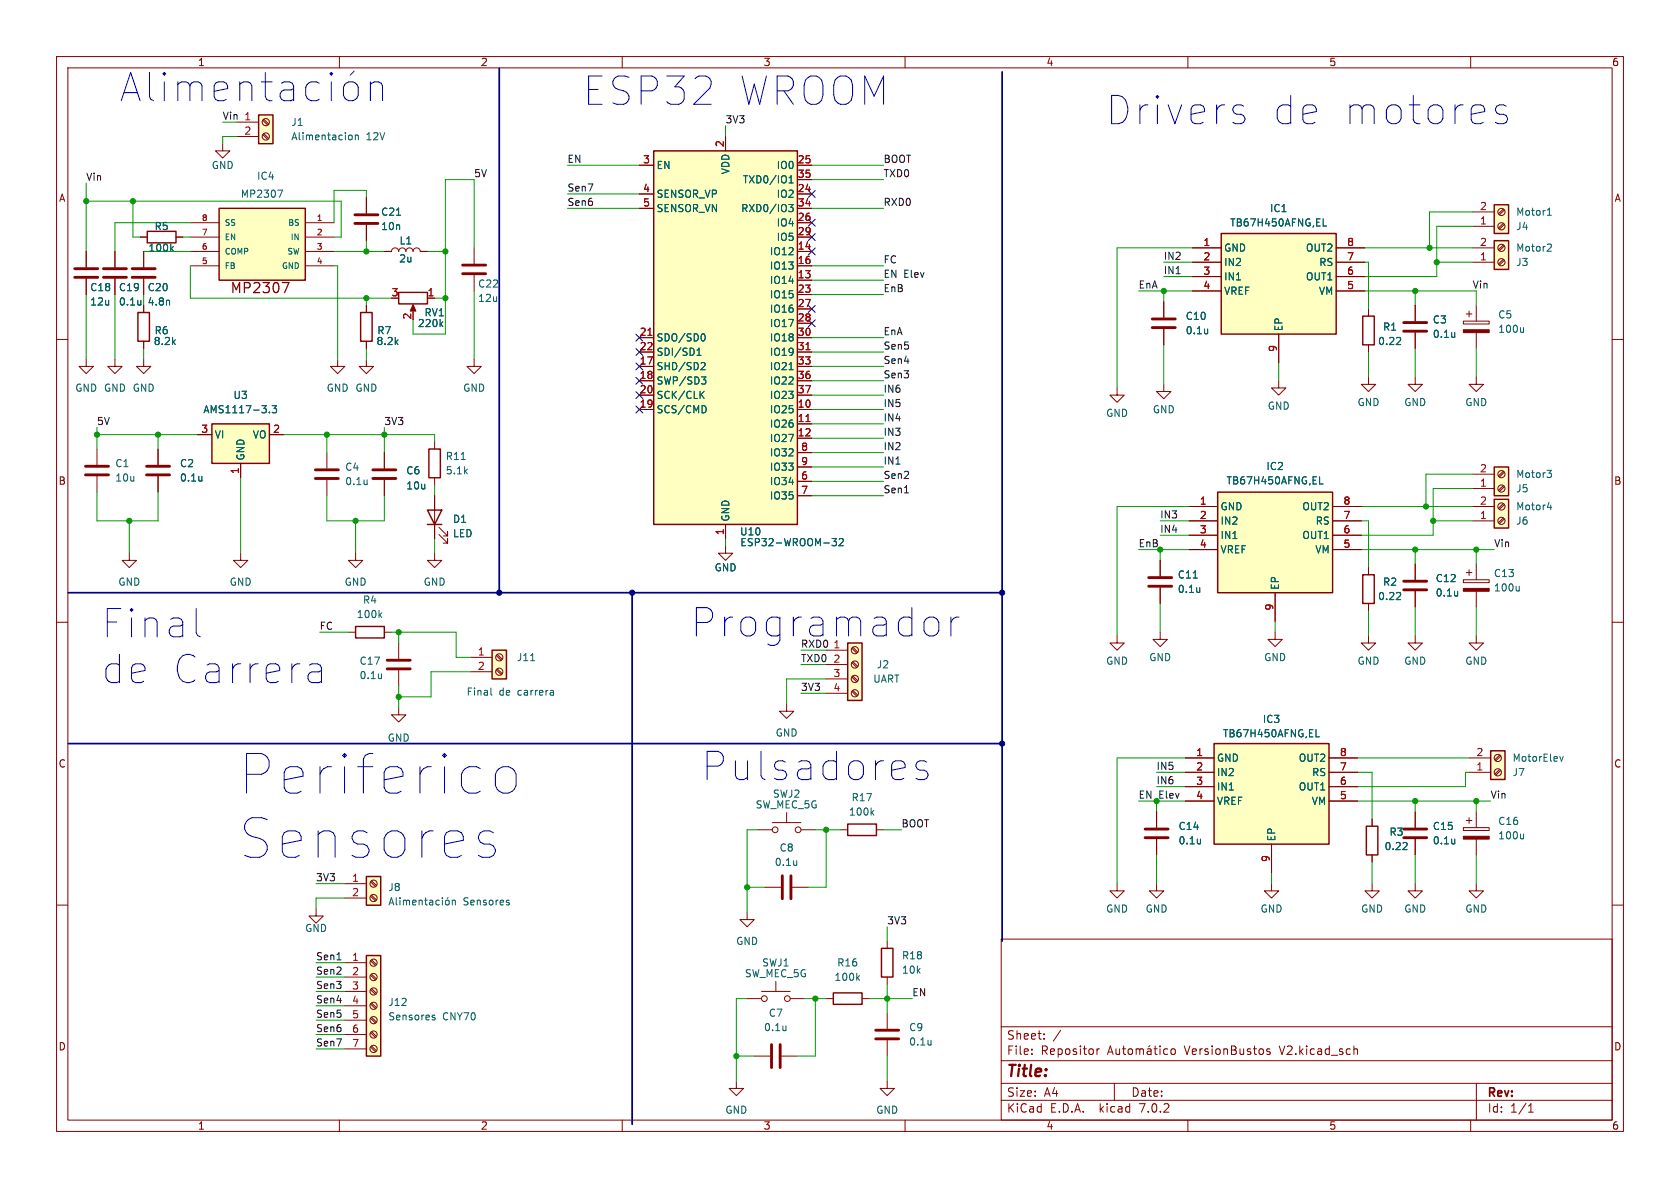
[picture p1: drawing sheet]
<svg xmlns="http://www.w3.org/2000/svg" width="297mm" height="210mm" viewBox="0 0 297 210" stroke-linecap="round" stroke-linejoin="round" font-family="sans-serif">
<defs><g id="words">
<g font-size="9.7" fill="#0000c2">
<text x="41.9" y="141.1">Periferico</text>
<text x="41.9" y="152.4">Sensores</text>
</g>
<g font-size="7" fill="#0000c2">
<text x="102.9" y="19.1">ESP32</text>
<text x="129.9" y="19.1">WROOM</text>
<text x="195.3" y="22.5">Drivers</text>
<text x="224.2" y="22.5">de motores</text>
<text x="17.8" y="113.2">Final</text>
<text x="17.8" y="121.3">de Carrera</text>
<text x="123.8" y="138.4">Pulsadores</text>
</g>
<text font-size="7" fill="#009600" x="121.9" y="113">Programador</text>
<text font-size="2.8" fill="#840000" x="178" y="190.8">Title:</text>
<text font-size="2.5" fill="#840000" x="40.7" y="52.1">MP2307</text>
<g font-size="2.1" fill="#840000">
<text x="178" y="183.9">Sheet:</text>
<text x="186.2" y="183.9">/</text>
<text x="178" y="186.6">File:</text>
<text x="184" y="186.6">Repositor</text>
<text x="209.5" y="186.6">VersionBustos</text>
<text x="226.3" y="186.6">V2.kicad_sch</text>
<text x="178" y="196.8">KiCad</text>
<text x="178" y="194">Size:</text>
<text x="184.6" y="194">A4</text>
<text x="185.7" y="196.8">E.D.A.</text>
<text x="194.4" y="196.8">kicad</text>
<text x="200" y="194">Date:</text>
<text x="201.5" y="196.8">7.0.2</text>
<text x="263" y="194.2">Rev:</text>
<text x="263" y="196.8">Id:</text>
<text x="267" y="196.8">1/1</text>
</g>
<g font-size="1.8" fill="#840000">
<text x="35" y="11.8">1</text>
<text x="85" y="11.8">2</text>
<text x="135" y="11.8">3</text>
<text x="185" y="11.8">4</text>
<text x="235" y="11.8">5</text>
<text x="285" y="11.8">6</text>
<text x="10.4" y="35.8">A</text>
<text x="285.4" y="35.8">A</text>
<text x="10.3" y="85.8">B</text>
<text x="285.3" y="85.8">B</text>
<text x="10.3" y="135.8">C</text>
<text x="285.3" y="135.8">C</text>
<text x="10.3" y="185.8">D</text>
<text x="285.3" y="185.8">D</text>
<text x="35" y="199.8">1</text>
<text x="85" y="199.8">2</text>
<text x="135" y="199.8">3</text>
<text x="185" y="199.8">4</text>
<text x="235" y="199.8">5</text>
<text x="285" y="199.8">6</text>
</g>
<text font-size="1.8" fill="#009600" x="39.4" y="21.2">Vin 1</text>
<g font-size="1.8" fill="#a90000">
<text x="43.1" y="23.9">2</text>
<text x="113.6" y="29">3</text>
<text x="128" y="26.1" transform="rotate(-90 128 26.1)">2</text>
<text x="141" y="29">25</text>
<text x="113.6" y="34">4</text>
<text x="141" y="34">24</text>
<text x="141" y="31.5">35</text>
<text x="113.6" y="36.6">5</text>
<text x="141" y="39.1">26</text>
<text x="141" y="41.7">29</text>
<text x="141" y="36.6">34</text>
<text x="261.6" y="39.8">1</text>
<text x="261.6" y="37.2">2</text>
<text x="141" y="44.2">14</text>
<text x="141" y="46.7">16</text>
<text x="212.7" y="43.6">1</text>
<text x="212.7" y="46.1">2</text>
<text x="238.1" y="46.1">7</text>
<text x="238.1" y="43.6">8</text>
<text x="261.6" y="46.1">1</text>
<text x="261.6" y="43.6">2</text>
<text x="69.2" y="52.5">3</text>
<text x="75.5" y="52.5">1</text>
<text x="141" y="49.3">13</text>
<text x="141" y="51.8">23</text>
<text x="212.7" y="48.6">3</text>
<text x="212.7" y="51.2">4</text>
<text x="238.1" y="51.2">5</text>
<text x="238.1" y="48.6">6</text>
<text x="72.8" y="56.5" transform="rotate(-90 72.8 56.5)">2</text>
<text x="113" y="59.4">21</text>
<text x="141" y="54.4">27</text>
<text x="141" y="56.9">28</text>
<text x="141" y="59.4">30</text>
<text x="113" y="64.5">17</text>
<text x="113" y="62">22</text>
<text x="141" y="62">31</text>
<text x="141" y="64.5">33</text>
<text x="225.8" y="62.3" transform="rotate(-90 225.8 62.3)">9</text>
<text x="113" y="67.1">18</text>
<text x="113" y="69.6">20</text>
<text x="141" y="67.1">36</text>
<text x="141" y="69.6">37</text>
<text x="35.5" y="76.6">3</text>
<text x="48.2" y="76.6">2</text>
<text x="113" y="72.1">19</text>
<text x="141" y="72.1">10</text>
<text x="141" y="74.7">11</text>
<text x="141" y="77.2">12</text>
<text x="42.3" y="83.9" transform="rotate(-90 42.3 83.9)">1</text>
<text x="141.6" y="79.8">8</text>
<text x="141.6" y="82.3">9</text>
<text x="261.6" y="83.6">2</text>
<text x="141.6" y="84.8">6</text>
<text x="141.6" y="87.4">7</text>
<text x="212.1" y="89.3">1</text>
<text x="237.5" y="89.3">8</text>
<text x="261.6" y="86.1">1</text>
<text x="261.6" y="89.3">2</text>
<text x="128" y="94.6" transform="rotate(-90 128 94.6)">1</text>
<text x="212.1" y="91.8">2</text>
<text x="212.1" y="94.4">3</text>
<text x="237.5" y="94.4">6</text>
<text x="237.5" y="91.8">7</text>
<text x="261.6" y="91.8">1</text>
<text x="212.1" y="96.9">4</text>
<text x="237.5" y="96.9">5</text>
<text x="225.2" y="108" transform="rotate(-90 225.2 108)">9</text>
<text x="84.4" y="116">1</text>
<text x="84.4" y="118.5">2</text>
<text x="147.3" y="114.7">1</text>
<text x="147.3" y="117.2">2</text>
<text x="147.3" y="119.8">3</text>
<text x="147.3" y="122.3">4</text>
<text x="211.4" y="133.7">1</text>
<text x="211.4" y="136.3">2</text>
<text x="236.8" y="136.3">7</text>
<text x="236.8" y="133.7">8</text>
<text x="261" y="136.3">1</text>
<text x="261" y="133.7">2</text>
<text x="211.4" y="138.8">3</text>
<text x="211.4" y="141.4">4</text>
<text x="236.8" y="141.4">5</text>
<text x="236.8" y="138.8">6</text>
<text x="62.2" y="156">1</text>
<text x="224.5" y="152.4" transform="rotate(-90 224.5 152.4)">9</text>
<text x="62.2" y="158.5">2</text>
<text x="62.2" y="169.9">1</text>
<text x="62.2" y="172.5">2</text>
<text x="62.2" y="175">3</text>
<text x="62.2" y="177.5">4</text>
<text x="62.2" y="180.1">5</text>
<text x="62.2" y="182.6">6</text>
<text x="62.2" y="185.2">7</text>
</g>
<g font-size="1.8" fill="#006464">
<text x="51.4" y="22.4">J1</text>
<text x="51.4" y="25">Alimentacion</text>
<text x="64.7" y="25">12V</text>
<text x="37.4" y="30">GND</text>
<text x="42.5" y="35.1">MP2307</text>
<text x="45.4" y="31.9">IC4</text>
<text x="116.1" y="30">EN</text>
<text x="116.1" y="35.1">SENSOR_VP</text>
<text x="129.1" y="30.9" transform="rotate(-90 129.1 30.9)">VDD</text>
<text x="131.2" y="32.6">TXD0/IO1</text>
<text x="137.2" y="35.1">IO2</text>
<text x="137.2" y="30">IO0</text>
<text x="27.3" y="40.8">R5</text>
<text x="67.3" y="38.3">C21</text>
<text x="67.3" y="40.8">10n</text>
<text x="116.1" y="37.7">SENSOR_VN</text>
<text x="130.9" y="37.7">RXD0/IO3</text>
<text x="137.2" y="40.2">IO4</text>
<text x="217.4" y="40.2">TB67H450AFNG,EL</text>
<text x="224.5" y="37.7">IC1</text>
<text x="268" y="40.8">J4</text>
<text x="268" y="38.3">Motor1</text>
<text x="26.2" y="44.6">100k</text>
<text x="70.5" y="46.5">2u</text>
<text x="70.6" y="43.4">L1</text>
<text x="136" y="45.3">IO12</text>
<text x="136" y="47.8">IO13</text>
<text x="137.2" y="42.7">IO5</text>
<text x="216.4" y="44.6">GND</text>
<text x="216.4" y="47.2">IN2</text>
<text x="230.7" y="44.6">OUT2</text>
<text x="233.1" y="47.2">RS</text>
<text x="268" y="47.2">J3</text>
<text x="268" y="44.6">Motor2</text>
<text x="15.9" y="51.6">C18</text>
<text x="21" y="51.6">C19</text>
<text x="26" y="51.6">C20</text>
<text x="84.5" y="51">C22</text>
<text x="84.5" y="53.5">12u</text>
<text x="136" y="50.4">IO14</text>
<text x="136" y="52.9">IO15</text>
<text x="216.4" y="49.7">IN1</text>
<text x="216.4" y="52.3">VREF</text>
<text x="230.7" y="49.7">OUT1</text>
<text x="233" y="52.3">VM</text>
<text x="15.9" y="54.2">12u</text>
<text x="21" y="54.2">0.1u</text>
<text x="26" y="54.2">4.8n</text>
<text x="27.3" y="59.2">R6</text>
<text x="66.6" y="59.2">R7</text>
<text x="73.8" y="58">220k</text>
<text x="75" y="56.1">RV1</text>
<text x="136" y="55.4">IO16</text>
<text x="136" y="58">IO17</text>
<text x="209.6" y="56.7">C10</text>
<text x="209.6" y="59.2">0.1u</text>
<text x="226.9" y="58.5" transform="rotate(-90 226.9 58.5)">EP</text>
<text x="244.4" y="58.6">R1</text>
<text x="253.2" y="57.3">C3</text>
<text x="253.2" y="59.9">0.1u</text>
<text x="264.8" y="56.5">C5</text>
<text x="264.8" y="59">100u</text>
<text x="27.1" y="61.2">8.2k</text>
<text x="66.5" y="61.2">8.2k</text>
<text x="116.1" y="65.6">SHD/SD2</text>
<text x="116.1" y="60.5">SDO/SD0</text>
<text x="116.1" y="63.1">SDI/SD1</text>
<text x="136" y="60.5">IO18</text>
<text x="136" y="63.1">IO19</text>
<text x="136" y="65.6">IO21</text>
<text x="243.6" y="61.2">0.22</text>
<text x="13.2" y="69.4">GND GND GND</text>
<text x="41.2" y="70.7">U3</text>
<text x="57.7" y="69.4">GND GND</text>
<text x="81.8" y="69.4">GND</text>
<text x="116.1" y="68.1">SWP/SD3</text>
<text x="116.1" y="70.7">SCK/CLK</text>
<text x="136" y="68.1">IO22</text>
<text x="136" y="70.7">IO23</text>
<text x="239.9" y="71.9">GND</text>
<text x="248.2" y="71.9">GND</text>
<text x="259" y="71.9">GND</text>
<text x="35.9" y="73.2">AMS1117-3.3</text>
<text x="38" y="77.7">VI</text>
<text x="44.6" y="77.7">VO</text>
<text x="116.1" y="73.2">SCS/CMD</text>
<text x="136" y="73.2">IO25</text>
<text x="136" y="75.8">IO26</text>
<text x="195.5" y="73.9">GND</text>
<text x="203.7" y="73.2">GND</text>
<text x="224.1" y="72.6">GND</text>
<text x="20.3" y="82.7">C1</text>
<text x="31.8" y="82.7">C2</text>
<text x="43.4" y="81.4" transform="rotate(-90 43.4 81.4)">GND</text>
<text x="61" y="83.4">C4</text>
<text x="78.7" y="81.5">R11</text>
<text x="136" y="78.3">IO27</text>
<text x="136" y="80.8">IO32</text>
<text x="136" y="83.4">IO33</text>
<text x="223.8" y="83.2">IC2</text>
<text x="20.3" y="85.3">10u</text>
<text x="31.8" y="85.3">0.1u</text>
<text x="61" y="85.9">0.1u</text>
<text x="71.8" y="84">C6</text>
<text x="71.8" y="86.7">10u</text>
<text x="78.7" y="84">5.1k</text>
<text x="136" y="85.9">IO34</text>
<text x="136" y="88.5">IO35</text>
<text x="216.8" y="85.8">TB67H450AFNG,EL</text>
<text x="268" y="87.2">J5</text>
<text x="268" y="84.6">Motor3</text>
<text x="80" y="92.6">D1</text>
<text x="80" y="95.1">LED</text>
<text x="129.1" y="92.2" transform="rotate(-90 129.1 92.2)">GND</text>
<text x="130.8" y="94.8">U10</text>
<text x="215.8" y="90.4">GND</text>
<text x="215.8" y="92.9">IN2</text>
<text x="215.8" y="95.4">IN1</text>
<text x="230.1" y="95.4">OUT1</text>
<text x="230.1" y="90.4">OUT2</text>
<text x="232.5" y="92.9">RS</text>
<text x="268" y="92.9">J6</text>
<text x="268" y="90.4">Motor4</text>
<text x="126.3" y="101.2">GND</text>
<text x="130.8" y="96.7">ESP32-WROOM-32</text>
<text x="215.8" y="98">VREF</text>
<text x="232.4" y="98">VM</text>
<text x="20.9" y="103.7">GND</text>
<text x="40.5" y="103.7">GND</text>
<text x="60.9" y="103.7">GND</text>
<text x="64.1" y="106.9">R4</text>
<text x="74.8" y="103.7">GND</text>
<text x="208.2" y="102.4">C11</text>
<text x="208.2" y="105">0.1u</text>
<text x="226.3" y="104.3" transform="rotate(-90 226.3 104.3)">EP</text>
<text x="243.6" y="106.2">0.22</text>
<text x="244.4" y="103.7">R2</text>
<text x="253.8" y="103.1">C12</text>
<text x="253.8" y="105.6">0.1u</text>
<text x="264" y="102.2">C13</text>
<text x="264" y="104.7">100u</text>
<text x="63" y="109.4">100k</text>
<text x="63.5" y="117.7">C17</text>
<text x="91.3" y="117">J11</text>
<text x="154.9" y="118.3">J2</text>
<text x="195.5" y="117.7">GND</text>
<text x="203.1" y="117">GND</text>
<text x="223.4" y="117">GND</text>
<text x="239.9" y="117.7">GND</text>
<text x="248.2" y="117.7">GND</text>
<text x="259" y="117.7">GND</text>
<text x="63.5" y="120.2">0.1u</text>
<text x="82.4" y="123.1">Final</text>
<text x="88.2" y="123.1">de</text>
<text x="91.5" y="123.1">carrera</text>
<text x="154.3" y="120.8">UART</text>
<text x="68.5" y="131.3">GND</text>
<text x="137.1" y="130.4">GND</text>
<text x="216.1" y="130.5">TB67H450AFNG,EL</text>
<text x="223.2" y="128">IC3</text>
<text x="215.1" y="134.8">GND</text>
<text x="215.1" y="137.4">IN2</text>
<text x="229.5" y="134.8">OUT2</text>
<text x="231.8" y="137.4">RS</text>
<text x="267.3" y="137.4">J7</text>
<text x="267.3" y="134.8">MotorElev</text>
<text x="133.5" y="143.1">SW_MEC_5G</text>
<text x="136.6" y="141.2">SWJ2</text>
<text x="150.5" y="141.8">R17</text>
<text x="215.1" y="139.9">IN1</text>
<text x="215.1" y="142.4">VREF</text>
<text x="229.5" y="139.9">OUT1</text>
<text x="231.8" y="142.4">VM</text>
<text x="150" y="144.3">100k</text>
<text x="208.3" y="146.9">C14</text>
<text x="208.3" y="149.4">0.1u</text>
<text x="225.6" y="148.7" transform="rotate(-90 225.6 148.7)">EP</text>
<text x="245.6" y="147.9">R3</text>
<text x="253.2" y="146.9">C15</text>
<text x="253.2" y="149.4">0.1u</text>
<text x="264.8" y="146">C16</text>
<text x="264.8" y="148.5">100u</text>
<text x="136.9" y="153.2">0.1u</text>
<text x="137.8" y="150.7">C8</text>
<text x="244.7" y="150.4">0.22</text>
<text x="68.6" y="157.7">J8</text>
<text x="81.8" y="160.2">Sensores</text>
<text x="195.5" y="161.5">GND</text>
<text x="202.5" y="161.5">GND</text>
<text x="222.8" y="161.5">GND</text>
<text x="240.6" y="161.5">GND</text>
<text x="248.2" y="161.5">GND</text>
<text x="259" y="161.5">GND</text>
<text x="53.9" y="164.9">GND</text>
<text x="130.1" y="167.2">GND</text>
<text x="131.6" y="172.9">SW_MEC_5G</text>
<text x="134.7" y="171">SWJ1</text>
<text x="147.5" y="173.5">100k</text>
<text x="148" y="171">R16</text>
<text x="159.4" y="169.7">R18</text>
<text x="159.4" y="172.3">10k</text>
<text x="68.6" y="178">J12</text>
<text x="135.9" y="179.9">C7</text>
<text x="68.6" y="180.5">Sensores</text>
<text x="78.2" y="180.5">CNY70</text>
<text x="135" y="182.4">0.1u</text>
<text x="160.7" y="182.4">C9</text>
<text x="160.7" y="185">0.1u</text>
<text x="128.2" y="197">GND</text>
<text x="154.8" y="197">GND</text>
</g>
<g font-size="1.8" fill="#0f0f0f">
<text x="128.3" y="21.9">3V3</text>
<text x="100.3" y="28.9">EN</text>
<text x="156.2" y="28.9">BOOT</text>
<text x="15.2" y="32">Vin</text>
<text x="83.8" y="31.4">5V</text>
<text x="100.3" y="33.9">Sen7</text>
<text x="156.2" y="31.4">TXD0</text>
<text x="100.3" y="36.5">Sen6</text>
<text x="156.2" y="36.5">RXD0</text>
<text x="156.2" y="46.6">FC</text>
<text x="205.7" y="46">IN2</text>
<text x="156.2" y="49.2">EN Elev</text>
<text x="156.2" y="51.7">EnB</text>
<text x="201.3" y="51.1">EnA</text>
<text x="205.7" y="48.5">IN1</text>
<text x="260.3" y="51.1">Vin</text>
<text x="156.2" y="59.3">EnA</text>
<text x="156.2" y="64.4">Sen4</text>
<text x="156.2" y="61.9">Sen5</text>
<text x="156.2" y="69.5">IN6</text>
<text x="156.2" y="67">Sen3</text>
<text x="17.1" y="75.2">5V</text>
<text x="67.9" y="75.2">3V3</text>
<text x="156.2" y="72">IN5</text>
<text x="156.2" y="74.6">IN4</text>
<text x="156.2" y="77.1">IN3</text>
<text x="156.2" y="82.2">IN1</text>
<text x="156.2" y="79.7">IN2</text>
<text x="156.2" y="84.7">Sen2</text>
<text x="156.2" y="87.3">Sen1</text>
<text x="205.1" y="94.3">IN4</text>
<text x="205.1" y="91.7">IN3</text>
<text x="201.3" y="96.8">EnB</text>
<text x="264.2" y="96.8">Vin</text>
<text x="56.5" y="111.4">FC</text>
<text x="141.6" y="117.1">TXD0</text>
<text x="141.6" y="114.6">RXD0</text>
<text x="141.6" y="122.2">3V3</text>
<text x="204.5" y="136.2">IN5</text>
<text x="201.3" y="141.3">EN Elev</text>
<text x="204.5" y="138.7">IN6</text>
<text x="263.5" y="141.3">Vin</text>
<text x="159.4" y="146.3">BOOT</text>
<text x="55.9" y="155.9">3V3</text>
<text x="156.8" y="163.5">3V3</text>
<text x="55.9" y="172.4">Sen2</text>
<text x="55.9" y="169.8">Sen1</text>
<text x="55.9" y="174.9">Sen3</text>
<text x="55.9" y="177.5">Sen4</text>
<text x="55.9" y="180">Sen5</text>
<text x="161.3" y="176.2">EN</text>
<text x="55.9" y="185.1">Sen7</text>
<text x="55.9" y="182.5">Sen6</text>
</g>
<g font-size="1.4" fill="#a90000">
<text x="35.6" y="41.7">7</text>
<text x="35.6" y="39.1">8</text>
<text x="55.9" y="39.1">1</text>
<text x="55.9" y="41.7">2</text>
<text x="35.6" y="46.7">5</text>
<text x="35.6" y="44.2">6</text>
<text x="55.9" y="44.2">3</text>
<text x="55.9" y="46.7">4</text>
</g>
<g font-size="1.4" fill="#006464">
<text x="39.8" y="40.1">SS</text>
<text x="50.8" y="40.1">BS</text>
<text x="39.8" y="47.7">FB</text>
<text x="39.8" y="45.1">COMP</text>
<text x="39.8" y="42.6">EN</text>
<text x="49.7" y="47.7">GND</text>
<text x="50.7" y="45.1">SW</text>
<text x="51.2" y="42.6">IN</text>
</g>
</g></defs>
<g fill="none" stroke="#840000" stroke-width=".18">
<path d="M10 10h277v190h-277zM12 12h273v186h-273zM60 10v2M110 10v2M160 10v2M210 10v2M260 10v2M33.7 39.4h5M39.4 25.4v1.3h1.2l-1.2 1.2-1.3-1.2h1.3M41.9 21.6h3.8M41.9 24.1h3.8M46.5 23.8l.8 .8"/>
<path d="M46.5 21.3l.8 .8M46.6 23.6l.9 .9M46.6 21.1l.9 .8M54 39.4h5.1M64.8 34.9v2.8M64.8 39.8v2.7M113 34.3h2.6M113 29.2h2.6M113 36.8h2.6M128.3 24.1v2.6M141 39.4h2.5M141 34.3h2.5"/>
<path d="M141 29.2h2.5M141 36.8h2.5M141 31.8h2.5M260.3 37.5h3.9M265.8 37l-.9 .8M265.8 39.5l-.9 .8M265.9 37.1l-.8 .9M265.9 39.7l-.8 .8M10 60h2M15.2 44.5v2.7M15.2 49.3v2.8M20.3 44.5v2.7"/>
<path d="M20.3 49.3v2.8M24.8 41.9h1.2M25.4 44.5v2.7M25.4 49.3v2.8M25.4 54v1.2M31.1 41.9h1.3M33.7 41.9h5M33.7 44.5h5M33.7 47h5M54 41.9h5.1M54 44.5h5.1M54 47h5.1"/>
<path d="M64.8 54v1.2M67.9 44.5h1.3a.64 .64 0 0 1 .6-.7 .64 .64 0 0 1 .7 .7 .64 .64 0 0 1 .6-.7 .64 .64 0 0 1 .7 .7 .64 .64 0 0 1 .6-.7 .64 .64 0 0 1 .6 .7 .64 .64 0 0 1 .7-.7 .64 .64 0 0 1 .6 .7h1.3M73 54.2v1M75.6 52.7h1.2M83.8 43.8v2.8M83.8 48.6v2.8M113 59.7h2.6M141 41.9h2.5M141 44.5h2.5M141 47h2.5M141 49.5h2.5M141 59.7h2.5"/>
<path d="M141 52.1h2.5M141 54.6h2.5M141 57.2h2.5M205.7 53.3v2.8M205.7 58.2v2.8M210.8 46.4h5.1M210.8 43.8h5.1M210.8 48.9h5.1M210.8 51.4h5.1M226.1 59.1v5M236.2 46.4h5.1M236.2 43.8h5.1"/>
<path d="M236.2 48.9h5.1M236.2 51.4h5.1M241.9 54.6v1.3M250.2 54v2.8M250.2 58.8v2.8M258.7 56.8h4.6v.5h-4.6zM259.2 55.5h1M259.7 55v1M260.3 46.4h3.9M260.3 43.8h3.9M260.3 40h3.9M261 54v2.8"/>
<path d="M261 58.8v2.8M265.8 43.3l-.9 .8M265.8 45.8l-.9 .9M265.9 43.5l-.8 .8M265.9 46l-.8 .9M285 60h2M15.2 63.5v1.3h1.3l-1.3 1.2-1.2-1.2h1.2M17.1 79.4v2.8M20.3 63.5v1.3h1.3l-1.3 1.2-1.3-1.2h1.3M25.4 63.5v1.3h1.3l-1.3 1.2-1.3-1.2h1.3M25.4 60.3v1.3M27.9 79.4v2.8"/>
<path d="M34.9 76.8h2.6M47.6 76.8h2.6M59.7 63.5v1.3h1.3l-1.3 1.2-1.3-1.2h1.3M64.8 63.5v1.3h1.2l-1.2 1.2-1.3-1.2h1.3M64.8 60.3v1.3M76.8 78.1v1.3M83.8 63.5v1.3h1.3l-1.3 1.2-1.3-1.2h1.3M113 72.4h2.6M113 64.8h2.6M113 67.3h2.6M113 69.9h2.6M113 62.2h2.6"/>
<path d="M141 72.4h2.5M141 74.9h2.5M141 77.5h2.5M141 64.8h2.5M141 67.3h2.5M141 69.9h2.5M141 62.2h2.5M197.5 68.6v1.3h1.3l-1.3 1.2-1.3-1.2h1.3M205.7 67.9v1.3h1.3l-1.3 1.3-1.2-1.3h1.2M226.1 67.3v1.3h1.2l-1.2 1.3-1.3-1.3h1.3M241.9 66.7v1.2h1.3l-1.3 1.3-1.2-1.3h1.2M241.9 61v1.2"/>
<path d="M250.2 66.7v1.2h1.3l-1.3 1.3-1.3-1.3h1.3M261 66.7v1.2h1.3l-1.3 1.3-1.3-1.3h1.3M17.1 84.2v2.8M22.9 97.8v1.3h1.2l-1.2 1.2-1.3-1.2h1.3M27.9 84.2v2.8M42.5 97.8v1.3h1.3l-1.3 1.2-1.2-1.2h1.2M42.5 81.9v2.6M57.8 80v2.8M57.8 84.8v2.8M62.9 97.8v1.3h1.2l-1.2 1.2-1.3-1.2h1.3M67.9 80v2.8M67.9 84.8v2.8"/>
<path d="M76.8 97.8v1.3h1.3l-1.3 1.2-1.2-1.2h1.2M76.8 84.5v1.2M76.8 87.6v7.7M77.6 94.5l1.5 1.5v-.7v.7h-.7M77.6 93.2l1.5 1.5v-.7v.7h-.7M128.3 96.5v1.3h1.2l-1.2 1.3-1.3-1.3h1.3M128.3 92.7v2.6M141 85.1h2.5M141 87.6h2.5M141 80h2.5M141 82.6h2.5M205.1 99.1v2.8"/>
<path d="M210.2 92.1h5.1M210.2 89.5h5.1M210.2 94.6h5.1M210.2 97.2h5.1M235.6 92.1h5.1M235.6 89.5h5.1M235.6 94.6h5.1M235.6 97.2h5.1M250.2 99.7v2.8M260.3 86.4h3.9M260.3 83.8h3.9M260.3 92.1h3.9"/>
<path d="M260.3 89.5h3.9M261 99.7v2.8M265.8 83.3l-.9 .9M265.8 85.9l-.9 .8M265.8 89l-.9 .9M265.8 91.6l-.9 .8M265.9 83.5l-.8 .8M265.9 86l-.8 .9M265.9 89.2l-.8 .8M265.9 91.7l-.8 .9M10 110h2M61.6 111.8h1.3"/>
<path d="M67.9 111.8h1.3M70.5 113.7v2.8M70.5 118.5v2.8M83.2 116.2h3.8M83.2 118.7h3.8M87.7 118.4l.9 .9M87.7 115.9l.9 .8M87.9 118.2l.9 .9M87.9 115.7l.9 .8M146 117.5h3.9M150.6 119.7l.9 .8M150.6 117.1l.9 .9"/>
<path d="M150.8 119.5l.8 .8M150.8 117l.8 .8M197.5 112.4v1.3h1.3l-1.3 1.2-1.3-1.2h1.3M205.1 111.8v1.2h1.3l-1.3 1.3-1.3-1.3h1.3M205.1 103.9v2.8M225.4 111.8v1.2h1.3l-1.3 1.3-1.2-1.3h1.2M225.4 104.8v5.1M241.9 112.4v1.3h1.3l-1.3 1.2-1.2-1.2h1.2M241.9 100.3v1.3M241.9 106.7v1.3M250.2 112.4v1.3h1.3l-1.3 1.2-1.3-1.2h1.3M250.2 104.5v2.8"/>
<path d="M258.7 102.5h4.6v.5h-4.6zM259.2 101.2h1M259.7 100.7v1M261 112.4v1.3h1.3l-1.3 1.2-1.3-1.2h1.3M261 104.5v2.8M285 110h2M70.5 125.1v1.3h1.3l-1.3 1.2-1.3-1.2h1.3M139.1 124.5v1.2h1.2l-1.2 1.3-1.3-1.3h1.3M146 120h3.9M146 122.6h3.9M150.6 122.2l.9 .9M150.8 122l.8 .9"/>
<path d="M209.5 134h5.1M209.5 136.5h5.1M209.5 139.1h5.1M234.9 134h5.1M234.9 136.5h5.1M234.9 139.1h5.1M259.7 134h3.8M259.7 136.5h3.8M265.1 133.5l-.8 .8M265.1 136l-.8 .9M265.3 133.7l-.9 .8M265.3 136.2l-.9 .8"/>
<path d="M10 160h2M61 156.2h3.8M61 158.8h3.8M65.5 158.4l.9 .9M65.5 155.9l.9 .8M65.7 158.2l.8 .9M65.7 155.7l.8 .8M134 146.7h2.5M135.3 156.8h2.7M136.5 145.4h5.1M139.1 143.6v1.8M140.1 156.8h2.8"/>
<path d="M141.6 146.7h2.5M148.6 146.7h1.3M154.9 146.7h1.3M197.5 156.2v1.3h1.3l-1.3 1.3-1.3-1.3h1.3M204.5 156.2v1.3h1.2l-1.2 1.3-1.3-1.3h1.3M204.5 143.5v2.8M204.5 148.3v2.8M209.5 141.6h5.1M224.8 156.2v1.3h1.3l-1.3 1.3-1.3-1.3h1.3M224.8 149.2v5.1M234.9 141.6h5.1M242.6 156.2v1.3h1.2l-1.2 1.3-1.3-1.3h1.3"/>
<path d="M242.6 144.8v1.3M242.6 151.1v1.3M250.2 156.2v1.3h1.3l-1.3 1.3-1.3-1.3h1.3M250.2 143.5v2.8M250.2 148.3v2.8M258.7 146.3h4.6v.5h-4.6zM259.2 145h1M259.7 144.5v1M261 156.2v1.3h1.3l-1.3 1.3-1.3-1.3h1.3M261 143.5v2.8M261 148.3v2.8M285 160h2"/>
<path d="M55.9 160.7v1.2h1.2l-1.2 1.3-1.3-1.3h1.3M61 170.2h3.8M61 172.7h3.8M61 175.3h3.8M61 177.8h3.8M65.5 177.5l.9 .8M65.5 174.9l.9 .9M65.5 172.4l.9 .8M65.5 169.8l.9 .9M65.7 179.8l.8 .9M65.7 177.3l.8 .8M65.7 174.8l.8 .8"/>
<path d="M65.7 172.2l.8 .9M65.7 169.7l.8 .8M132.1 161.3v1.3h1.2l-1.2 1.2-1.3-1.2h1.3M132.1 176.5h2.5M134.6 175.3h5.1M137.2 173.5v1.8M139.7 176.5h2.5M146 176.5h1.3M152.4 176.5h1.3M156.8 166.4v1.2M156.8 172.7v1.3M156.8 179.1v2.8"/>
<path d="M177 166h108v32h-108zM60 198v2M61 185.4h3.8M61 180.3h3.8M61 182.9h3.8M65.5 185.1l.9 .8M65.5 182.5l.9 .9M65.5 180l.9 .8M65.7 184.9l.8 .9M65.7 182.4l.8 .8M110 198v2M130.2 191.1v1.3h1.2l-1.2 1.3-1.3-1.3h1.3"/>
<path d="M133.3 186.7h2.8M138.2 186.7h2.8M156.8 191.1v1.3h1.3l-1.3 1.3-1.2-1.3h1.2M156.8 183.9v2.8M160 198v2M177 194.5h108M177 191.5h108M177 187.5h108M177 181.5h108M182.4 186.3v.1M182.4 185.5v.1M184.6 183.6v.1"/>
<path d="M184.6 182.8v.1M193.9 185.4v1M194.4 185.4l-.3 .1-.2 .2M195.8 186.4l.5-1.5 .5 1.5M195.9 186h.7M197 191.5v3M197.3 185.4l.1 .9 .3 .1 .2-.1M197.9 185.4v1M198.4 185.4h.6M198.6 184.9v1.3l.4 .2M199.6 185.5l.3-.1 .3 .3v.4l-.3 .3-.3-.1-.2-.2v-.4zM200.9 185.5l.4-.1 .2 .2"/>
<path d="M200.9 185.4v1M201.5 185.6l.2-.2 .4 .1v.9M201.5 185.6v.8M202.9 185.5h.5l.1 .9M203.3 184.8l-.2 .2M203.5 185.8h-.5a.29 .29 0 0 0-.2 .3 .29 .29 0 0 0 .2 .3l.5-.1M204 185.4h.6M204.2 184.9v1.3l.4 .2M205.1 184.9v.1M205.1 185.4v1M206.4 185.5l-.4-.1-.3 .3v.4l.2 .2h.5M207.1 185.5l.4-.1 .3 .3v.4l-.3 .3-.4-.1-.1-.2v-.4z"/>
<path d="M210 198v2M224.5 185.5l-.4-.1-.2 .2 .1 .2 .5 .2v.3h-.6M239.4 185.5l.2-.1 .3 .1 .1 .9M239.4 184.9v1.5M260 198v2M261 191.5v6.5M270.2 196.6h.9M270.2 195.5l.4-.4v1.5"/>
<circle cx="47" cy="24.1" r=".63"/>
<circle cx="47" cy="21.6" r=".63"/>
<circle cx="265.4" cy="37.5" r=".63"/>
<circle cx="265.4" cy="40" r=".63"/>
<circle cx="265.4" cy="43.8" r=".63"/>
<circle cx="265.4" cy="46.4" r=".63"/>
<circle cx="265.4" cy="89.5" r=".63"/>
<circle cx="265.4" cy="92.1" r=".63"/>
<circle cx="265.4" cy="86.4" r=".63"/>
<circle cx="265.4" cy="83.8" r=".63"/>
<circle cx="88.3" cy="118.7" r=".63"/>
<circle cx="88.3" cy="116.2" r=".63"/>
<circle cx="151.1" cy="117.5" r=".63"/>
<circle cx="151.1" cy="120" r=".63"/>
<circle cx="151.1" cy="122.6" r=".63"/>
<circle cx="264.8" cy="136.5" r=".63"/>
<circle cx="264.8" cy="134" r=".63"/>
<circle cx="66" cy="158.7" r=".63"/>
<circle cx="66" cy="156.2" r=".63"/>
<circle cx="137" cy="146.7" r=".51"/>
<circle cx="141.1" cy="146.7" r=".51"/>
<circle cx="66" cy="170.2" r=".63"/>
<circle cx="66" cy="177.8" r=".63"/>
<circle cx="66" cy="175.3" r=".63"/>
<circle cx="66" cy="172.7" r=".63"/>
<circle cx="135.1" cy="176.5" r=".51"/>
<circle cx="139.2" cy="176.5" r=".51"/>
<circle cx="66" cy="182.9" r=".63"/>
<circle cx="66" cy="180.3" r=".63"/>
<circle cx="66" cy="185.4" r=".63"/>
</g>
<g fill="none" stroke="#840000" stroke-width=".25">
<path d="M38.7 36.8h15.3v12.7h-15.3zM45.7 20.3h2.6v5.1h-2.6zM115.6 26.7h25.4v66h-25.4zM264.2 36.2h2.5v5.1h-2.5zM24.4 55.2h2v5.1h-2zM26 40.9h5.1v2h-5.1zM63.8 55.2h2v5.1h-2zM70.5 51.7h5.1v2h-5.1zM215.9 41.3h20.3v17.8h-20.3zM240.9 55.9h2.1v5.1h-2.1zM264.2 42.5h2.5v5.1h-2.5zM37.5 74.9h10.1v7h-10.1z"/>
<path d="M75.8 79.4h2.1v5.1h-2.1zM75.6 90.2h2.5l-1.3 2.5zM75.6 92.7h2.5M215.3 87h20.3v17.8h-20.3zM264.2 82.6h2.5v5h-2.5zM264.2 88.3h2.5v5h-2.5zM62.9 110.7h5v2.1h-5zM87 114.9h2.5v5.1h-2.5zM149.9 113.7h2.5v10.1h-2.5zM240.9 101.6h2.1v5.1h-2.1zM214.6 131.4h20.3v17.8h-20.3zM263.5 132.7h2.6v5.1h-2.6z"/>
<path d="M64.8 154.9h2.5v5.1h-2.5zM149.9 145.7h5v2h-5zM241.6 146.1h2v5h-2zM64.8 168.9h2.5v17.8h-2.5zM147.3 175.5h5.1v2h-5.1zM155.8 167.6h2.1v5.1h-2.1z"/>
</g>
<g fill="none" stroke="#006464" stroke-width=".18">
<path d="M49.1 33.6h.9l-.6 1.3M62 23.9l.3 .2v.4l-.3 .2M62.8 24l.2-.1h.3l.1 .8M62.8 23.9v.8M139.4 36.1h.8l-.4 .5 .4 .2v.5l-.2 .1h-.5M139.5 32.3h.7M139.5 31.4l.4-.3v1.2M233.9 40h.6M273.5 38.1h.8M273.7 37.1l.2-.3v1.3M30.3 43.9l.4 .5M30.7 43.6l-.5 .4"/>
<path d="M77.9 57.3l.4 .4M78.3 56.9l-.5 .5M124.4 59a.79 .79 0 0 1 0 1.3M247.5 59.7l.1 .2v.3l-.8 .7h.8M269.3 57.9v.9M269.3 58.6l-.1 .2M273.7 43.1l.4 .1 .2 .3-.8 .9h.8M47.6 72.9v.1M48.1 71.7h.8l-.4 .5 .3 .1v.6l-.1 .1-.6-.1M123.2 62.8h.7M123.2 61.9l.4-.4v1.3M123.9 69.7l.6 .7"/>
<path d="M124 66.6h.8l-.4 .5M124.1 64.1h.4l.2 .4-.8 .9h.8M124.5 69.2l-.7 .7M124.5 67.1l.3 .3v.3l-.3 .2M124.7 71.9l.1 .4-.1 .5M139.5 65.4h.7M147.1 95.2h.8l-.4 .5 .3 .1v.6l-.2 .1-.5-.1M148.4 95.3l.4-.1 .3 .4-.8 .9h.8M233.3 85.6h.6M273.5 83.1h.8l-.5 .5M273.5 89.7h.8M274 83.6l.3 .3v.3l-.3 .2"/>
<path d="M274.1 89.3v.8M67.1 108.7l.4 .5M67.5 108.3l-.5 .5M93.8 116.8h.7M247.5 104.8l.1 .2v.3l-.8 .7h.8M268.6 103.6v.9M268.6 104.4l-.2 .1M86.8 121.6v1.1l.2 .2M97.7 122l.2 .2v.7M97.9 122.8l-.5 .1M97.9 122.3l-.5 .1M232.7 130.3h.6"/>
<path d="M275.8 133.7l.3 .9 .3-.9M68.8 160l.4-1.3 .4 1.3M68.9 159.6h.6M70 158.7v1.1l.2 .2M70.7 158.7v.1M70.7 159.1v.9M71.3 159.1v.9M71.3 159.2l.4-.1 .2 .2M71.9 159.3l.1-.2 .3 .1 .1 .8M71.9 159.3v.7M72.9 159.5l.7-.1-.1-.2-.4-.1-.2 .2 .1 .6h.5M74.1 159.2l.2-.1 .3 .1v.8"/>
<path d="M74.1 159.1v.9M75.1 159.1h.4M75.2 158.7v1.1l.3 .2M76 159.2h.5v.8M76.5 159.4l-.4 .1-.2 .2 .2 .3 .4-.1M77.7 159.2l-.4-.1-.2 .3 .1 .5h.5M78.2 158.7v.1M78.2 159.1v.9M78.8 159.2l.2-.1 .4 .1v.5l-.1 .2-.3 .1-.2-.1zM79.2 158.6l-.1 .2M80 159.2l.1-.1 .3 .1 .1 .8M80 159.1v.9"/>
<path d="M89.7 159.1l.3 .1M89.7 159.5l.3 .1 .1 .2-.2 .2h-.3M154.1 143.6l.4 .5M154.5 143.3l-.5 .4M248.6 149l.2 .2-.1 .3-.7 .7h.8M269.3 147.4v.9M269.3 148.2l-.1 .1M76.6 179.9h.3v.2l-.1 .2h-.3M76.6 179.4l.3 .1M151.6 172.8l.3 .5M151.9 172.5l-.4 .4"/>
</g>
<g fill="#840000" stroke="#840000" stroke-width=".18">
<path d="M73 53.8l.5 1.2h-1z"/>
<path d="M258.7 104h4.6v.5h-4.6z"/>
<path d="M258.7 147.8h4.6v.5h-4.6z"/>
<path d="M258.7 58.3h4.6v.5h-4.6z"/>
</g>
<g fill="none" stroke="#840000" stroke-width=".51">
<path d="M62.7 39.5h4.1M62.7 38h4.1M13.2 49h4.1M13.2 47.5h4.1M18.3 49h4.1M18.3 47.5h4.1M23.4 49h4M23.4 47.5h4M81.8 48.4h4.1M81.8 46.9h4.1M203.7 57.9h4.1M203.7 56.4h4.1"/>
<path d="M248.2 58.5h4M248.2 57h4M15.1 83.9h4.1M15.1 82.4h4.1M25.9 83.9h4.1M25.9 82.4h4.1M55.8 84.6h4M55.8 83.1h4M65.9 84.6h4.1M65.9 83.1h4.1M68.5 116.7h4M68.5 118.2h4"/>
<path d="M203.1 103.6h4M203.1 102.1h4M248.2 104.3h4M248.2 102.7h4M138.3 154.8v4.1M139.8 154.8v4.1M202.4 148.1h4.1M202.4 146.6h4.1M248.2 148.1h4M248.2 146.6h4M136.4 184.7v4M137.9 184.7v4"/>
<path d="M154.8 182.1h4.1M154.8 183.6h4.1"/>
</g>
<g fill="#ffffc2" stroke="#ffffc2" stroke-width=".18">
<path d="M38.7 36.8h15.3v12.7h-15.3z"/>
<path d="M64.8 154.9h2.5v5.1h-2.5z"/>
<path d="M149.9 113.7h2.5v10.1h-2.5z"/>
<path d="M45.7 20.3h2.6v5.1h-2.6z"/>
<path d="M264.2 82.6h2.5v5h-2.5z"/>
<path d="M37.5 74.9h10.1v7h-10.1z"/>
<path d="M115.6 26.7h25.4v66h-25.4z"/>
<path d="M64.8 168.9h2.5v17.8h-2.5z"/>
<path d="M87 114.9h2.5v5.1h-2.5z"/>
<path d="M264.2 88.3h2.5v5h-2.5z"/>
<path d="M214.6 131.4h20.3v17.8h-20.3z"/>
<path d="M215.3 87h20.3v17.8h-20.3z"/>
<path d="M264.2 42.5h2.5v5.1h-2.5z"/>
<path d="M215.9 41.3h20.3v17.8h-20.3z"/>
<path d="M263.5 132.7h2.6v5.1h-2.6z"/>
<path d="M264.2 36.2h2.5v5.1h-2.5z"/>
</g>
<path d="M49.9 49.9h1.2l-.8 1.8" fill="none" stroke="#840000" stroke-width=".22"/>
<path d="M114.5 59.3h.8M142.5 74.5h.7M142.5 61.8h.7" fill="none" stroke="#a90000" stroke-width=".18"/>
<path d="M159.9 87.1h.7M59.6 169.7h.7" fill="none" stroke="#0f0f0f" stroke-width=".18"/>
<g fill="none" stroke="#0000c2" stroke-width=".18">
<path d="M21.4 17.8l1.7-5 1.7 5M21.9 16.4h2.4M26.4 12.8v4.3l.3 .5 .4 .2M29 12.8v.5M29 14.5v3.3M29 12.8l-.2 .2 .2 .3M29 12.8l.3 .2-.3 .3M31.4 14.5v3.3M31.4 14.9a1.24 1.24 0 0 1 2.2 .3M33.6 15.2l.2-.5 .5-.2h.7l.5 .2 .2 .5v2.6M33.6 15.2v2.6M37.9 16.1l2.3-.4v-.5l-.2-.5-.5-.2h-.9l-.5 .2-.2 .5v1.9l.2 .5 .5 .2h.9l.5-.2"/>
<path d="M42.4 14.9a1.24 1.24 0 0 1 2.1 .3v2.6M42.4 14.5v3.3M46.2 14.5h1.9M46.9 12.8v4.3l.2 .5 .5 .2h.5M49.8 14.7l.4-.2h1l.5 .2 .2 .5v2.6M51.9 15.7l-.5 .2h-1.2a.98 .98 0 0 0-.7 1 .98 .98 0 0 0 .7 .9h1.2l.5-.2M56.4 14.7l-.4-.2h-1l-.7 .4-.2 .5v1.5l.4 .7 .5 .2h1l.4-.2M58.6 12.8v.5M58.6 14.5v3.3M58.6 12.8l-.3 .2 .3 .3M58.6 12.8l.2 .2-.2 .3M61.2 14.7a1.36 1.36 0 0 1 2.1 .7v1.5a1.36 1.36 0 0 1-1.3 1 1.36 1.36 0 0 1-1.3-1v-1.5z"/>
<path d="M62.6 12.6l-.7 .7M65.5 14.9a1.24 1.24 0 0 1 2.1 .3v2.6M65.5 14.5v3.3M219.4 18.5l.4 .3M266.3 18.8l-.5-.3h-.7l-.5 .3-.2 .4 .2 .8 .5 .2h.7l.5 .2 .2 .5-.2 .7-.5 .3h-1l-.4-.3M219.4 20.2l.4 .2 .3 .5-.3 .7-.4 .3M34.7 111.9l.2 .4 .5 .3M55.2 117.3h.9l.5 .3 .2 .5v2.6M56.8 118.5l-.4 .3h-1.2M164.3 109.1a1.36 1.36 0 0 1 1.7 .9v1.5a1.36 1.36 0 0 1-1.7 .9M168.1 109.1v3.3M169.5 109.1a1.28 1.28 0 0 0-1.4 .9"/>
<path d="M56.8 120.4l-.4 .3h-1.2M88.2 135.9a1.9 1.9 0 0 1 3 1v2a1.9 1.9 0 0 1-1.8 1.4 1.9 1.9 0 0 1-1.8-1.4v-2l.3-.7zM163.8 134.7l-.5-.2h-.7l-.4 .2-.3 .5 .3 .7 .4 .3h.7l.5 .2 .3 .5-.3 .7-.5 .2h-.9l-.5-.2M85.6 149.2h1l.6 .3 .4 .7v.3l-.4 .7-.6 .3h-1.4M85.6 146.9h1l.6 .3"/>
</g>
<path d="M88.3 12.1v92.7M177.2 12.7v153.7M12.1 104.8h165.1M111.8 104.8v94M12.1 131.4h165.1" fill="none" stroke="#000084" stroke-width=".3"/>
<g fill="none" stroke="#009600" stroke-width=".18">
<path d="M15.2 32.4v12.1M15.2 35.6h45.1v6.3h-1.2M23.5 35.6v6.3h1.3M33.7 39.4h-13.4v5.1M41.9 24.1h-2.5v1.3M64.8 34.9v-1.2h-5.7v5.7M100.3 29.2h12.7M100.3 36.8h12.7M100.3 34.3h12.7M128.3 22.2v1.9M143.5 29.2h12.7M143.5 36.8h12.7"/>
<path d="M143.5 31.8h12.7M260.3 37.5h-7.6v6.3M15.2 52.1v11.4M20.3 52.1v11.4M25.4 52.1v1.9M25.4 44.5h8.3M32.4 41.9h1.3M33.7 47v5.7h35.5M59.1 44.5h8.8M59.1 47h.6v16.5M64.8 42.5v2M64.8 52.7v1.3"/>
<path d="M75.6 44.5h3.1M76.8 52.7h1.9M83.8 43.8v-12h-5.1v27.3h-5.7v-2.6M83.8 51.4v12.1M143.5 49.5h12.7M143.5 47h12.7M143.5 59.7h12.7M143.5 52.1h12.7M201.3 51.4h9.5M205.7 46.4h5.1M205.7 51.4v1.9M205.7 48.9h5.1"/>
<path d="M210.8 43.8h-13.3v24.8M241.3 46.4h.6v8.2M241.3 51.4h19.7v2.6M241.3 43.8h19M250.2 51.4v2.6M254 46.4h6.3M260.3 40h-6.3v8.9h-12.7M17.1 76.8h17.8M17.1 75.6v3.8M25.4 61.6v1.9M27.9 76.8v2.6M50.2 76.8h26.6v1.3"/>
<path d="M57.8 76.8v3.2M64.8 61.6v1.9M67.9 75.6v4.4M143.5 62.2h12.7M143.5 64.8h12.7M143.5 67.3h12.7M143.5 74.9h12.7M143.5 69.9h12.7M143.5 77.5h12.7M143.5 72.4h12.7M205.7 61v6.9M226.1 64.1v3.2"/>
<path d="M241.9 62.2v4.5M250.2 61.6v5.1M261 61.6v5.1M17.1 87v5.1h10.8v-5.1M22.9 92.1v5.7M42.5 84.5v13.3M57.8 87.6v4.5h10.1v-4.5M62.9 92.1v5.7M76.8 85.7v1.9M76.8 95.3v2.5M128.3 95.3v1.2M143.5 82.6h12.7"/>
<path d="M143.5 87.6h12.7M143.5 80h12.7M143.5 85.1h12.7M201.3 97.2h8.9M205.1 92.1h5.1M205.1 94.6h5.1M205.1 97.2v1.9M210.2 89.5h-12.7v22.9M240.7 92.1h1.2v8.2M240.7 97.2h23.5M240.7 89.5h19.6M250.2 97.2v2.5"/>
<path d="M253.4 92.1h6.9M260.3 86.4h-6.9v8.2h-12.7M260.3 83.8h-8.2v5.7M261 97.2v2.5M56.5 111.8h5.1M69.2 111.8h11.4v4.4h2.6M70.5 111.8v1.9M83.2 118.7h-7v4.5h-5.7M141.6 117.5h4.4M205.1 106.7v5.1M225.4 109.9v1.9M241.9 108v4.4"/>
<path d="M250.2 107.3v5.1M261 107.3v5.1M70.5 121.3v3.8M141.6 122.6h4.4M146 120h-6.9v4.5M204.5 139.1h5M204.5 136.5h5M209.5 134h-12v22.2M240 134h19.7M240 136.5h2.6v8.3M259.7 136.5h-.6v2.6h-19.1M55.9 156.2h5.1"/>
<path d="M61 158.8h-5.1v1.9M132.1 156.8h3.2M134 146.7h-1.9v14.6M144.1 146.7h4.5M146 146.7v10.1h-3.1M156.2 146.7h3.2M201.3 141.6h8.2M204.5 141.6v1.9M204.5 151.1v5.1M224.8 154.3v1.9M240 141.6h23.5M242.6 152.4v3.8"/>
<path d="M250.2 141.6v1.9M250.2 151.1v5.1M261 141.6v1.9M261 151.1v5.1M55.9 175.3h5.1M55.9 177.8h5.1M55.9 170.2h5.1M55.9 172.7h5.1M132.1 176.5h-1.9v14.6M142.2 176.5h3.8M144.1 176.5v10.2h-3.1M153.7 176.5h7.6"/>
<path d="M156.8 163.8v2.6M156.8 174v5.1M55.9 180.3h5.1M55.9 185.4h5.1M55.9 182.9h5.1M130.2 186.7h3.1M156.8 186.7v4.4"/>
</g>
<g fill="none" stroke="#000084" stroke-width=".18">
<path d="M142.9 33.7l1.2 1.2M142.9 38.8l1.2 1.2M144.1 33.7l-1.2 1.2M144.1 38.8l-1.2 1.2M112.4 59.1l1.2 1.2M113.6 59.1l-1.2 1.2M142.9 56.5l1.2 1.3M142.9 54l1.2 1.2M142.9 41.3l1.2 1.2M142.9 43.8l1.2 1.3M144.1 56.5l-1.2 1.3M144.1 41.3l-1.2 1.2"/>
<path d="M144.1 54l-1.2 1.2M144.1 43.8l-1.2 1.3M112.4 61.6l1.2 1.2M112.4 64.2l1.2 1.2M112.4 66.7l1.2 1.2M112.4 71.8l1.2 1.2M112.4 69.2l1.2 1.3M113.6 64.2l-1.2 1.2M113.6 61.6l-1.2 1.2M113.6 66.7l-1.2 1.2M113.6 71.8l-1.2 1.2M113.6 69.2l-1.2 1.3"/>
</g>
<g fill="#000084" stroke="#000084" stroke-width=".18">
<circle cx="177.2" cy="131.4" r=".46"/>
<circle cx="177.2" cy="104.8" r=".46"/>
<circle cx="111.8" cy="104.8" r=".46"/>
<circle cx="88.3" cy="104.8" r=".46"/>
</g>
<g fill="#009600" stroke="#009600" stroke-width=".18">
<circle cx="132.1" cy="156.8" r=".46"/>
<circle cx="70.5" cy="111.8" r=".46"/>
<circle cx="70.5" cy="123.2" r=".46"/>
<circle cx="23.5" cy="35.6" r=".46"/>
<circle cx="15.2" cy="35.6" r=".46"/>
<circle cx="64.8" cy="44.5" r=".46"/>
<circle cx="17.1" cy="76.8" r=".46"/>
<circle cx="22.9" cy="92.1" r=".46"/>
<circle cx="27.9" cy="76.8" r=".46"/>
<circle cx="144.1" cy="176.5" r=".46"/>
<circle cx="156.8" cy="176.5" r=".46"/>
<circle cx="62.9" cy="92.1" r=".46"/>
<circle cx="78.7" cy="52.7" r=".46"/>
<circle cx="67.9" cy="76.8" r=".46"/>
<circle cx="57.8" cy="76.8" r=".46"/>
<circle cx="146" cy="146.7" r=".46"/>
<circle cx="130.2" cy="186.7" r=".46"/>
<circle cx="261" cy="97.2" r=".46"/>
<circle cx="250.2" cy="97.2" r=".46"/>
<circle cx="253.4" cy="92.1" r=".46"/>
<circle cx="252.1" cy="89.5" r=".46"/>
<circle cx="64.8" cy="52.7" r=".46"/>
<circle cx="78.7" cy="44.5" r=".46"/>
<circle cx="205.1" cy="97.2" r=".46"/>
<circle cx="204.5" cy="141.6" r=".46"/>
<circle cx="205.7" cy="51.4" r=".46"/>
<circle cx="250.2" cy="51.4" r=".46"/>
<circle cx="261" cy="141.6" r=".46"/>
<circle cx="250.2" cy="141.6" r=".46"/>
<circle cx="252.7" cy="43.8" r=".46"/>
<circle cx="254" cy="46.4" r=".46"/>
</g>
<use href="#words"/>
</svg>
